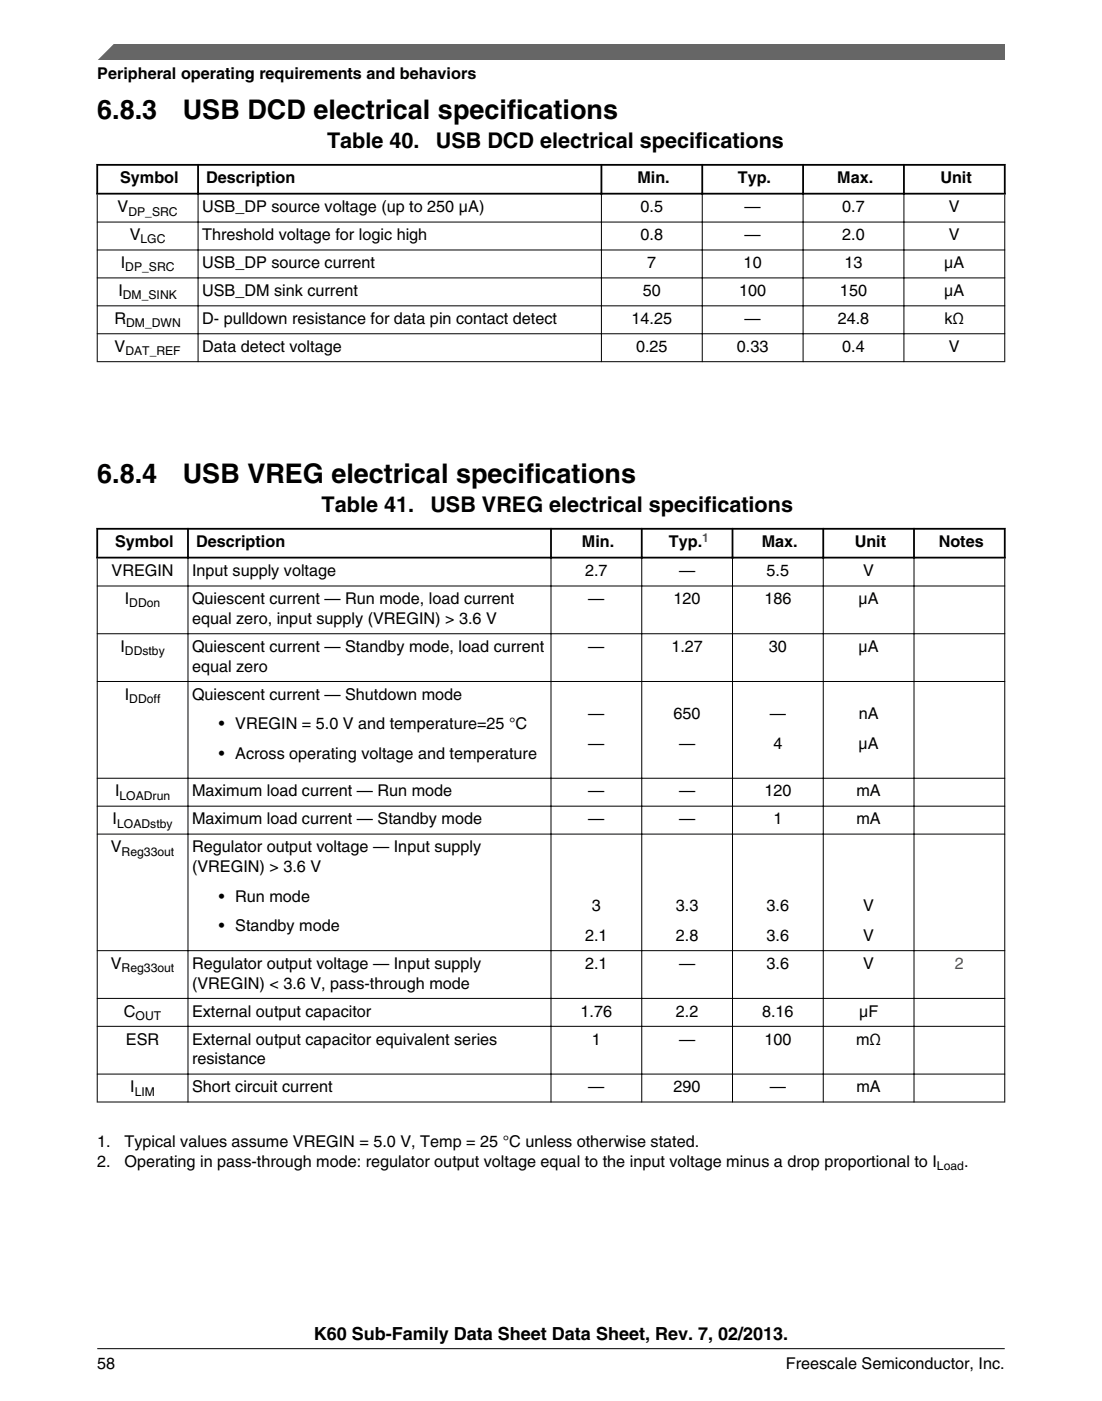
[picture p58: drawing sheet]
<svg xmlns="http://www.w3.org/2000/svg" width="216mm" height="274mm" viewBox="0 0 216 274" stroke-linecap="round" stroke-linejoin="round" font-family="sans-serif">
<defs><g id="words">
<g font-size="5.3">
<text x="19" y="23.2">6.8.3</text>
<text x="35.8" y="23.2">USB DCD electrical specifications</text>
<text x="19" y="94.5">6.8.4</text>
<text x="35.8" y="94.5">USB VREG electrical specifications</text>
</g>
<g font-size="4.2">
<text x="64.1" y="29">Table 40.</text>
<text x="85.4" y="29">USB DCD electrical specifications</text>
<text x="63" y="100.2">Table 41.</text>
<text x="84.3" y="100.2">USB VREG electrical specifications</text>
</g>
<text font-size="3.5" x="61.5" y="262.3">K60 Sub-Family Data Sheet Data Sheet, Rev. 7, 02/2013.</text>
<g font-size="3.2">
<text x="19.1" y="15.5">Peripheral operating requirements and behaviors</text>
<text x="23.5" y="35.9">Symbol</text>
<text x="40.4" y="35.9">Description</text>
<text x="124.9" y="35.9">Min.</text>
<text x="144.5" y="35.9">Typ.</text>
<text x="164" y="35.9">Max.</text>
<text x="184.2" y="35.9">Unit</text>
<text x="23" y="41.6">V</text>
<text x="39.6" y="41.6">USB_DP source voltage (up to 250 μA)</text>
<text x="125.5" y="41.6">0.5</text>
<text x="145.9" y="41.6">—</text>
<text x="165" y="41.6">0.7</text>
<text x="185.9" y="41.6">V</text>
<text x="25.4" y="47">V</text>
<text x="39.6" y="47">Threshold voltage for logic high</text>
<text x="125.5" y="47">0.8</text>
<text x="145.9" y="47">—</text>
<text x="165" y="47">2.0</text>
<text x="185.9" y="47">V</text>
<text x="23.7" y="52.5">I</text>
<text x="39.6" y="52.5">USB_DP source current</text>
<text x="126.8" y="52.5">7</text>
<text x="145.7" y="52.5">10</text>
<text x="165.5" y="52.5">13</text>
<text x="185" y="52.5">μA</text>
<text x="23.2" y="58">I</text>
<text x="39.6" y="58">USB_DM sink current</text>
<text x="125.9" y="58">50</text>
<text x="144.8" y="58">100</text>
<text x="164.6" y="58">150</text>
<text x="185" y="58">μA</text>
<text x="22.4" y="63.4">R</text>
<text x="39.6" y="63.4">D- pulldown resistance for data pin contact detect</text>
<text x="123.7" y="63.4">14.25</text>
<text x="145.9" y="63.4">—</text>
<text x="164.1" y="63.4">24.8</text>
<text x="185" y="63.4">kΩ</text>
<text x="22.4" y="68.9">V</text>
<text x="39.6" y="68.9">Data detect voltage</text>
<text x="124.6" y="68.9">0.25</text>
<text x="144.4" y="68.9">0.33</text>
<text x="165" y="68.9">0.4</text>
<text x="185.9" y="68.9">V</text>
<text x="22.6" y="107.2">Symbol</text>
<text x="38.4" y="107.2">Description</text>
<text x="114" y="107.2">Min.</text>
<text x="131" y="107.2">Typ.</text>
<text x="149.2" y="107.2">Max.</text>
<text x="167.4" y="107.2">Unit</text>
<text x="183.9" y="107.2">Notes</text>
<text x="21.9" y="112.8">VREGIN</text>
<text x="37.6" y="112.8">Input supply voltage</text>
<text x="114.6" y="112.8">2.7</text>
<text x="133" y="112.8">—</text>
<text x="150.2" y="112.8">5.5</text>
<text x="169.1" y="112.8">V</text>
<text x="24.5" y="118.3">I</text>
<text x="37.6" y="118.3">Quiescent current — Run mode, load current</text>
<text x="115.3" y="118.3">—</text>
<text x="132" y="118.3">120</text>
<text x="149.8" y="118.3">186</text>
<text x="168.2" y="118.3">μA</text>
<text x="37.6" y="122.2">equal zero, input supply (VREGIN) &gt; 3.6 V</text>
<text x="23.6" y="127.6">I</text>
<text x="37.6" y="127.6">Quiescent current — Standby mode, load current</text>
<text x="37.6" y="131.5">equal zero</text>
<text x="115.3" y="127.6">—</text>
<text x="131.5" y="127.6">1.27</text>
<text x="150.6" y="127.6">30</text>
<text x="168.2" y="127.6">μA</text>
<text x="24.5" y="137">I</text>
<text x="37.6" y="137">Quiescent current — Shutdown mode</text>
<text x="42.9" y="142.8">• VREGIN = 5.0 V and temperature=25 °C</text>
<text x="115.3" y="140.8">—</text>
<text x="132" y="140.8">650</text>
<text x="150.8" y="140.8">—</text>
<text x="168.2" y="140.8">nA</text>
<text x="42.9" y="148.6">• Across operating voltage and temperature</text>
<text x="115.3" y="146.6">—</text>
<text x="133" y="146.6">—</text>
<text x="151.5" y="146.6">4</text>
<text x="168.2" y="146.6">μA</text>
<text x="22.5" y="155.9">I</text>
<text x="37.6" y="155.9">Maximum load current — Run mode</text>
<text x="115.3" y="155.9">—</text>
<text x="133" y="155.9">—</text>
<text x="149.8" y="155.9">120</text>
<text x="167.8" y="155.9">mA</text>
<text x="22.1" y="161.4">I</text>
<text x="37.6" y="161.4">Maximum load current — Standby mode</text>
<text x="115.3" y="161.4">—</text>
<text x="133" y="161.4">—</text>
<text x="151.5" y="161.4">1</text>
<text x="167.8" y="161.4">mA</text>
<text x="21.7" y="166.9">V</text>
<text x="37.6" y="166.9">Regulator output voltage — Input supply</text>
<text x="37.6" y="170.8">(VREGIN) &gt; 3.6 V</text>
<text x="42.9" y="176.5">• Run mode</text>
<text x="116" y="178.4">3</text>
<text x="132.4" y="178.4">3.3</text>
<text x="150.2" y="178.4">3.6</text>
<text x="169.1" y="178.4">V</text>
<text x="42.9" y="182.3">• Standby mode</text>
<text x="114.6" y="184.2">2.1</text>
<text x="132.4" y="184.2">2.8</text>
<text x="150.2" y="184.2">3.6</text>
<text x="169.1" y="184.2">V</text>
<text x="21.7" y="189.7">V</text>
<text x="37.6" y="189.7">Regulator output voltage — Input supply</text>
<text x="114.6" y="189.7">2.1</text>
<text x="133" y="189.7">—</text>
<text x="150.2" y="189.7">3.6</text>
<text x="169.1" y="189.7">V</text>
<text x="37.6" y="193.6">(VREGIN) &lt; 3.6 V, pass-through mode</text>
<text x="24.3" y="199.1">C</text>
<text x="37.6" y="199.1">External output capacitor</text>
<text x="113.8" y="199.1">1.76</text>
<text x="132.4" y="199.1">2.2</text>
<text x="149.3" y="199.1">8.16</text>
<text x="168.3" y="199.1">μF</text>
<text x="24.7" y="204.5">ESR</text>
<text x="37.6" y="204.5">External output capacitor equivalent series</text>
<text x="37.6" y="208.4">resistance</text>
<text x="116" y="204.5">1</text>
<text x="133" y="204.5">—</text>
<text x="149.8" y="204.5">100</text>
<text x="167.7" y="204.5">mΩ</text>
<text x="25.5" y="213.9">I</text>
<text x="37.6" y="213.9">Short circuit current</text>
<text x="115.3" y="213.9">—</text>
<text x="132" y="213.9">290</text>
<text x="150.8" y="213.9">—</text>
<text x="167.8" y="213.9">mA</text>
<text x="19" y="224.6">1.</text>
<text x="24.4" y="224.6">Typical values assume VREGIN = 5.0 V, Temp = 25 °C unless otherwise stated.</text>
<text x="19.1" y="228.5">2.</text>
<text x="24.4" y="228.5">Operating in pass-through mode: regulator output voltage equal to the input voltage minus a drop proportional to I</text>
<text x="188.9" y="228.5">.</text>
<text x="19.1" y="268">58</text>
<text x="154" y="268">Freescale Semiconductor, Inc.</text>
</g>
<text font-size="3.2" fill="#00f" x="187.1" y="189.7">2</text>
<g font-size="2.4">
<text x="25.2" y="42.2">DP_SRC</text>
<text x="27.5" y="47.7">LGC</text>
<text x="24.5" y="53.1">DP_SRC</text>
<text x="24.1" y="58.6">DM_SINK</text>
<text x="24.7" y="64.1">DM_DWN</text>
<text x="24.6" y="69.5">DAT_REF</text>
<text x="25.3" y="118.9">DDon</text>
<text x="24.5" y="128.3">DDstby</text>
<text x="25.3" y="137.6">DDoff</text>
<text x="23.4" y="156.6">LOADrun</text>
<text x="23" y="162">LOADstby</text>
<text x="23.8" y="167.5">Reg33out</text>
<text x="23.8" y="190.3">Reg33out</text>
<text x="26.6" y="199.7">OUT</text>
<text x="26.4" y="214.5">LIM</text>
<text x="183.6" y="229.1">Load</text>
</g>
<text font-size="2.4" fill="#00f" x="137.6" y="106.1">1</text>
</g></defs>
<path d="M18.9 32.3h178.1M18.9 37.9h178.1M19 32.1v6M38.8 32.1v6M117.8 32.1v6M137.6 32.1v6M157.3 32.1v6M177.1 32.1v6M196.8 32.1v6" fill="none" stroke="#000" stroke-width=".35"/>
<g fill="none" stroke="#000" stroke-width=".2">
<path d="M19 38.1v32.8M38.8 37.7v33.2M117.8 37.7v33.2M137.6 37.7v33.2M157.3 37.7v33.2M177.1 37.7v33.2M196.8 38.1v32.8M19 43.5h177.9M19 48.9h177.9M19 54.4h177.9M19 59.9h177.9M19 65.4h177.9"/>
<path d="M19 70.8h177.9"/>
</g>
<g fill="#fff">
<path d="M19 96.7h177.8v120.9h-177.8z" fill-rule="evenodd"/>
<path d="M19.2 103.7h17.5v5.3h-17.5z" fill-rule="evenodd"/>
<path d="M37 103.7h70.8v5.3h-70.8z" fill-rule="evenodd"/>
<path d="M108.1 103.7h17.5v5.3h-17.5z" fill-rule="evenodd"/>
<path d="M125.9 103.7h17.4v5.3h-17.4z" fill-rule="evenodd"/>
<path d="M143.7 103.7h17.4v5.3h-17.4z" fill-rule="evenodd"/>
<path d="M161.5 103.7h17.4v5.3h-17.4z" fill-rule="evenodd"/>
<path d="M179.2 103.7h17.5v5.3h-17.5z" fill-rule="evenodd"/>
<path d="M19.1 109.4h17.6v5.3h-17.6z" fill-rule="evenodd"/>
<path d="M36.9 109.4h71v5.3h-71z" fill-rule="evenodd"/>
<path d="M108 109.4h17.6v5.3h-17.6z" fill-rule="evenodd"/>
<path d="M125.8 109.4h17.6v5.3h-17.6z" fill-rule="evenodd"/>
<path d="M143.6 109.4h17.6v5.3h-17.6z" fill-rule="evenodd"/>
<path d="M161.4 109.4h17.6v5.3h-17.6z" fill-rule="evenodd"/>
<path d="M179.2 109.4h17.6v5.3h-17.6z" fill-rule="evenodd"/>
<path d="M19.1 114.8h17.6v9.2h-17.6z" fill-rule="evenodd"/>
<path d="M36.9 114.8h71v9.2h-71z" fill-rule="evenodd"/>
<path d="M108 114.8h17.6v9.2h-17.6z" fill-rule="evenodd"/>
<path d="M125.8 114.8h17.6v9.2h-17.6z" fill-rule="evenodd"/>
<path d="M143.6 114.8h17.6v9.2h-17.6z" fill-rule="evenodd"/>
<path d="M161.4 114.8h17.6v9.2h-17.6z" fill-rule="evenodd"/>
<path d="M179.2 114.8h17.6v9.2h-17.6z" fill-rule="evenodd"/>
<path d="M19.1 124.2h17.6v9.1h-17.6z" fill-rule="evenodd"/>
<path d="M36.9 124.2h71v9.1h-71z" fill-rule="evenodd"/>
<path d="M108 124.2h17.6v9.1h-17.6z" fill-rule="evenodd"/>
<path d="M125.8 124.2h17.6v9.1h-17.6z" fill-rule="evenodd"/>
<path d="M143.6 124.2h17.6v9.1h-17.6z" fill-rule="evenodd"/>
<path d="M161.4 124.2h17.6v9.1h-17.6z" fill-rule="evenodd"/>
<path d="M179.2 124.2h17.6v9.1h-17.6z" fill-rule="evenodd"/>
<path d="M19.1 133.5h17.6v18.8h-17.6z" fill-rule="evenodd"/>
<path d="M36.9 133.5h71v18.8h-71z" fill-rule="evenodd"/>
<path d="M108 133.5h17.6v18.8h-17.6z" fill-rule="evenodd"/>
<path d="M125.8 133.5h17.6v18.8h-17.6z" fill-rule="evenodd"/>
<path d="M143.6 133.5h17.6v18.8h-17.6z" fill-rule="evenodd"/>
<path d="M161.4 133.5h17.6v18.8h-17.6z" fill-rule="evenodd"/>
<path d="M179.2 133.5h17.6v18.8h-17.6z" fill-rule="evenodd"/>
<path d="M19.1 152.5h17.6v5.3h-17.6z" fill-rule="evenodd"/>
<path d="M36.9 152.5h71v5.3h-71z" fill-rule="evenodd"/>
<path d="M108 152.5h17.6v5.3h-17.6z" fill-rule="evenodd"/>
<path d="M125.8 152.5h17.6v5.3h-17.6z" fill-rule="evenodd"/>
<path d="M143.6 152.5h17.6v5.3h-17.6z" fill-rule="evenodd"/>
<path d="M161.4 152.5h17.6v5.3h-17.6z" fill-rule="evenodd"/>
<path d="M179.2 152.5h17.6v5.3h-17.6z" fill-rule="evenodd"/>
<path d="M19.1 157.9h17.6v5.3h-17.6z" fill-rule="evenodd"/>
<path d="M36.9 157.9h71v5.3h-71z" fill-rule="evenodd"/>
<path d="M108 157.9h17.6v5.3h-17.6z" fill-rule="evenodd"/>
<path d="M125.8 157.9h17.6v5.3h-17.6z" fill-rule="evenodd"/>
<path d="M143.6 157.9h17.6v5.3h-17.6z" fill-rule="evenodd"/>
<path d="M161.4 157.9h17.6v5.3h-17.6z" fill-rule="evenodd"/>
<path d="M179.2 157.9h17.6v5.3h-17.6z" fill-rule="evenodd"/>
<path d="M19.1 163.4h17.6v22.7h-17.6z" fill-rule="evenodd"/>
<path d="M36.9 163.4h71v22.7h-71z" fill-rule="evenodd"/>
<path d="M108 163.4h17.6v22.7h-17.6z" fill-rule="evenodd"/>
<path d="M125.8 163.4h17.6v22.7h-17.6z" fill-rule="evenodd"/>
<path d="M143.6 163.4h17.6v22.7h-17.6z" fill-rule="evenodd"/>
<path d="M161.4 163.4h17.6v22.7h-17.6z" fill-rule="evenodd"/>
<path d="M179.2 163.4h17.6v22.7h-17.6z" fill-rule="evenodd"/>
<path d="M19.1 186.2h17.6v9.2h-17.6z" fill-rule="evenodd"/>
<path d="M36.9 186.2h71v9.2h-71z" fill-rule="evenodd"/>
<path d="M108 186.2h17.6v9.2h-17.6z" fill-rule="evenodd"/>
<path d="M125.8 186.2h17.6v9.2h-17.6z" fill-rule="evenodd"/>
<path d="M143.6 186.2h17.6v9.2h-17.6z" fill-rule="evenodd"/>
<path d="M161.4 186.2h17.6v9.2h-17.6z" fill-rule="evenodd"/>
<path d="M179.2 186.2h17.6v9.2h-17.6z" fill-rule="evenodd"/>
<path d="M19.1 195.6h17.6v5.3h-17.6z" fill-rule="evenodd"/>
<path d="M36.9 195.6h71v5.3h-71z" fill-rule="evenodd"/>
<path d="M108 195.6h17.6v5.3h-17.6z" fill-rule="evenodd"/>
<path d="M125.8 195.6h17.6v5.3h-17.6z" fill-rule="evenodd"/>
<path d="M143.6 195.6h17.6v5.3h-17.6z" fill-rule="evenodd"/>
<path d="M161.4 195.6h17.6v5.3h-17.6z" fill-rule="evenodd"/>
<path d="M179.2 195.6h17.6v5.3h-17.6z" fill-rule="evenodd"/>
<path d="M19.1 201h17.6v9.2h-17.6z" fill-rule="evenodd"/>
<path d="M36.9 201h71v9.2h-71z" fill-rule="evenodd"/>
<path d="M108 201h17.6v9.2h-17.6z" fill-rule="evenodd"/>
<path d="M125.8 201h17.6v9.2h-17.6z" fill-rule="evenodd"/>
<path d="M143.6 201h17.6v9.2h-17.6z" fill-rule="evenodd"/>
<path d="M161.4 201h17.6v9.2h-17.6z" fill-rule="evenodd"/>
<path d="M179.2 201h17.6v9.2h-17.6z" fill-rule="evenodd"/>
<path d="M19.1 210.4h17.6v5.3h-17.6z" fill-rule="evenodd"/>
<path d="M36.9 210.4h71v5.3h-71z" fill-rule="evenodd"/>
<path d="M108 210.4h17.6v5.3h-17.6z" fill-rule="evenodd"/>
<path d="M125.8 210.4h17.6v5.3h-17.6z" fill-rule="evenodd"/>
<path d="M143.6 210.4h17.6v5.3h-17.6z" fill-rule="evenodd"/>
<path d="M161.4 210.4h17.6v5.3h-17.6z" fill-rule="evenodd"/>
<path d="M179.2 210.4h17.6v5.3h-17.6z" fill-rule="evenodd"/>
</g>
<path d="M18.9 103.5h178.1M18.9 109.2h178.1M19 103.4v6M36.8 103.4v6M107.9 103.4v6M125.7 103.4v6M143.5 103.4v6M161.3 103.4v6M179.1 103.4v6M196.8 103.4v6" fill="none" stroke="#000" stroke-width=".35"/>
<g fill="none" stroke="#000" stroke-width=".2">
<path d="M19 114.7h177.9M19 109.3v106.6M36.8 109v106.9M107.9 109v106.9M125.7 109v106.9M143.5 109v106.9M161.3 109v106.9M179.1 109v106.9M196.8 109.3v106.6M19 124.1h177.9M19 133.4h177.9M19 152.4h177.9"/>
<path d="M19 157.9h177.9M19 163.3h177.9M19 186.1h177.9M19 195.5h177.9M19 201h177.9M19 210.3h177.9M19 215.8h177.9"/>
</g>
<path d="M19 11.7l5.7-3.1 172.2 .1v3z" fill="#666"/>
<path d="M22.5 8.6l-3.1 3.1" fill="none" stroke="#666" stroke-width=".28"/>
<path d="M19 264.1h177.8" fill="none" stroke="#000" stroke-width=".2"/>
<use href="#words"/>
</svg>
